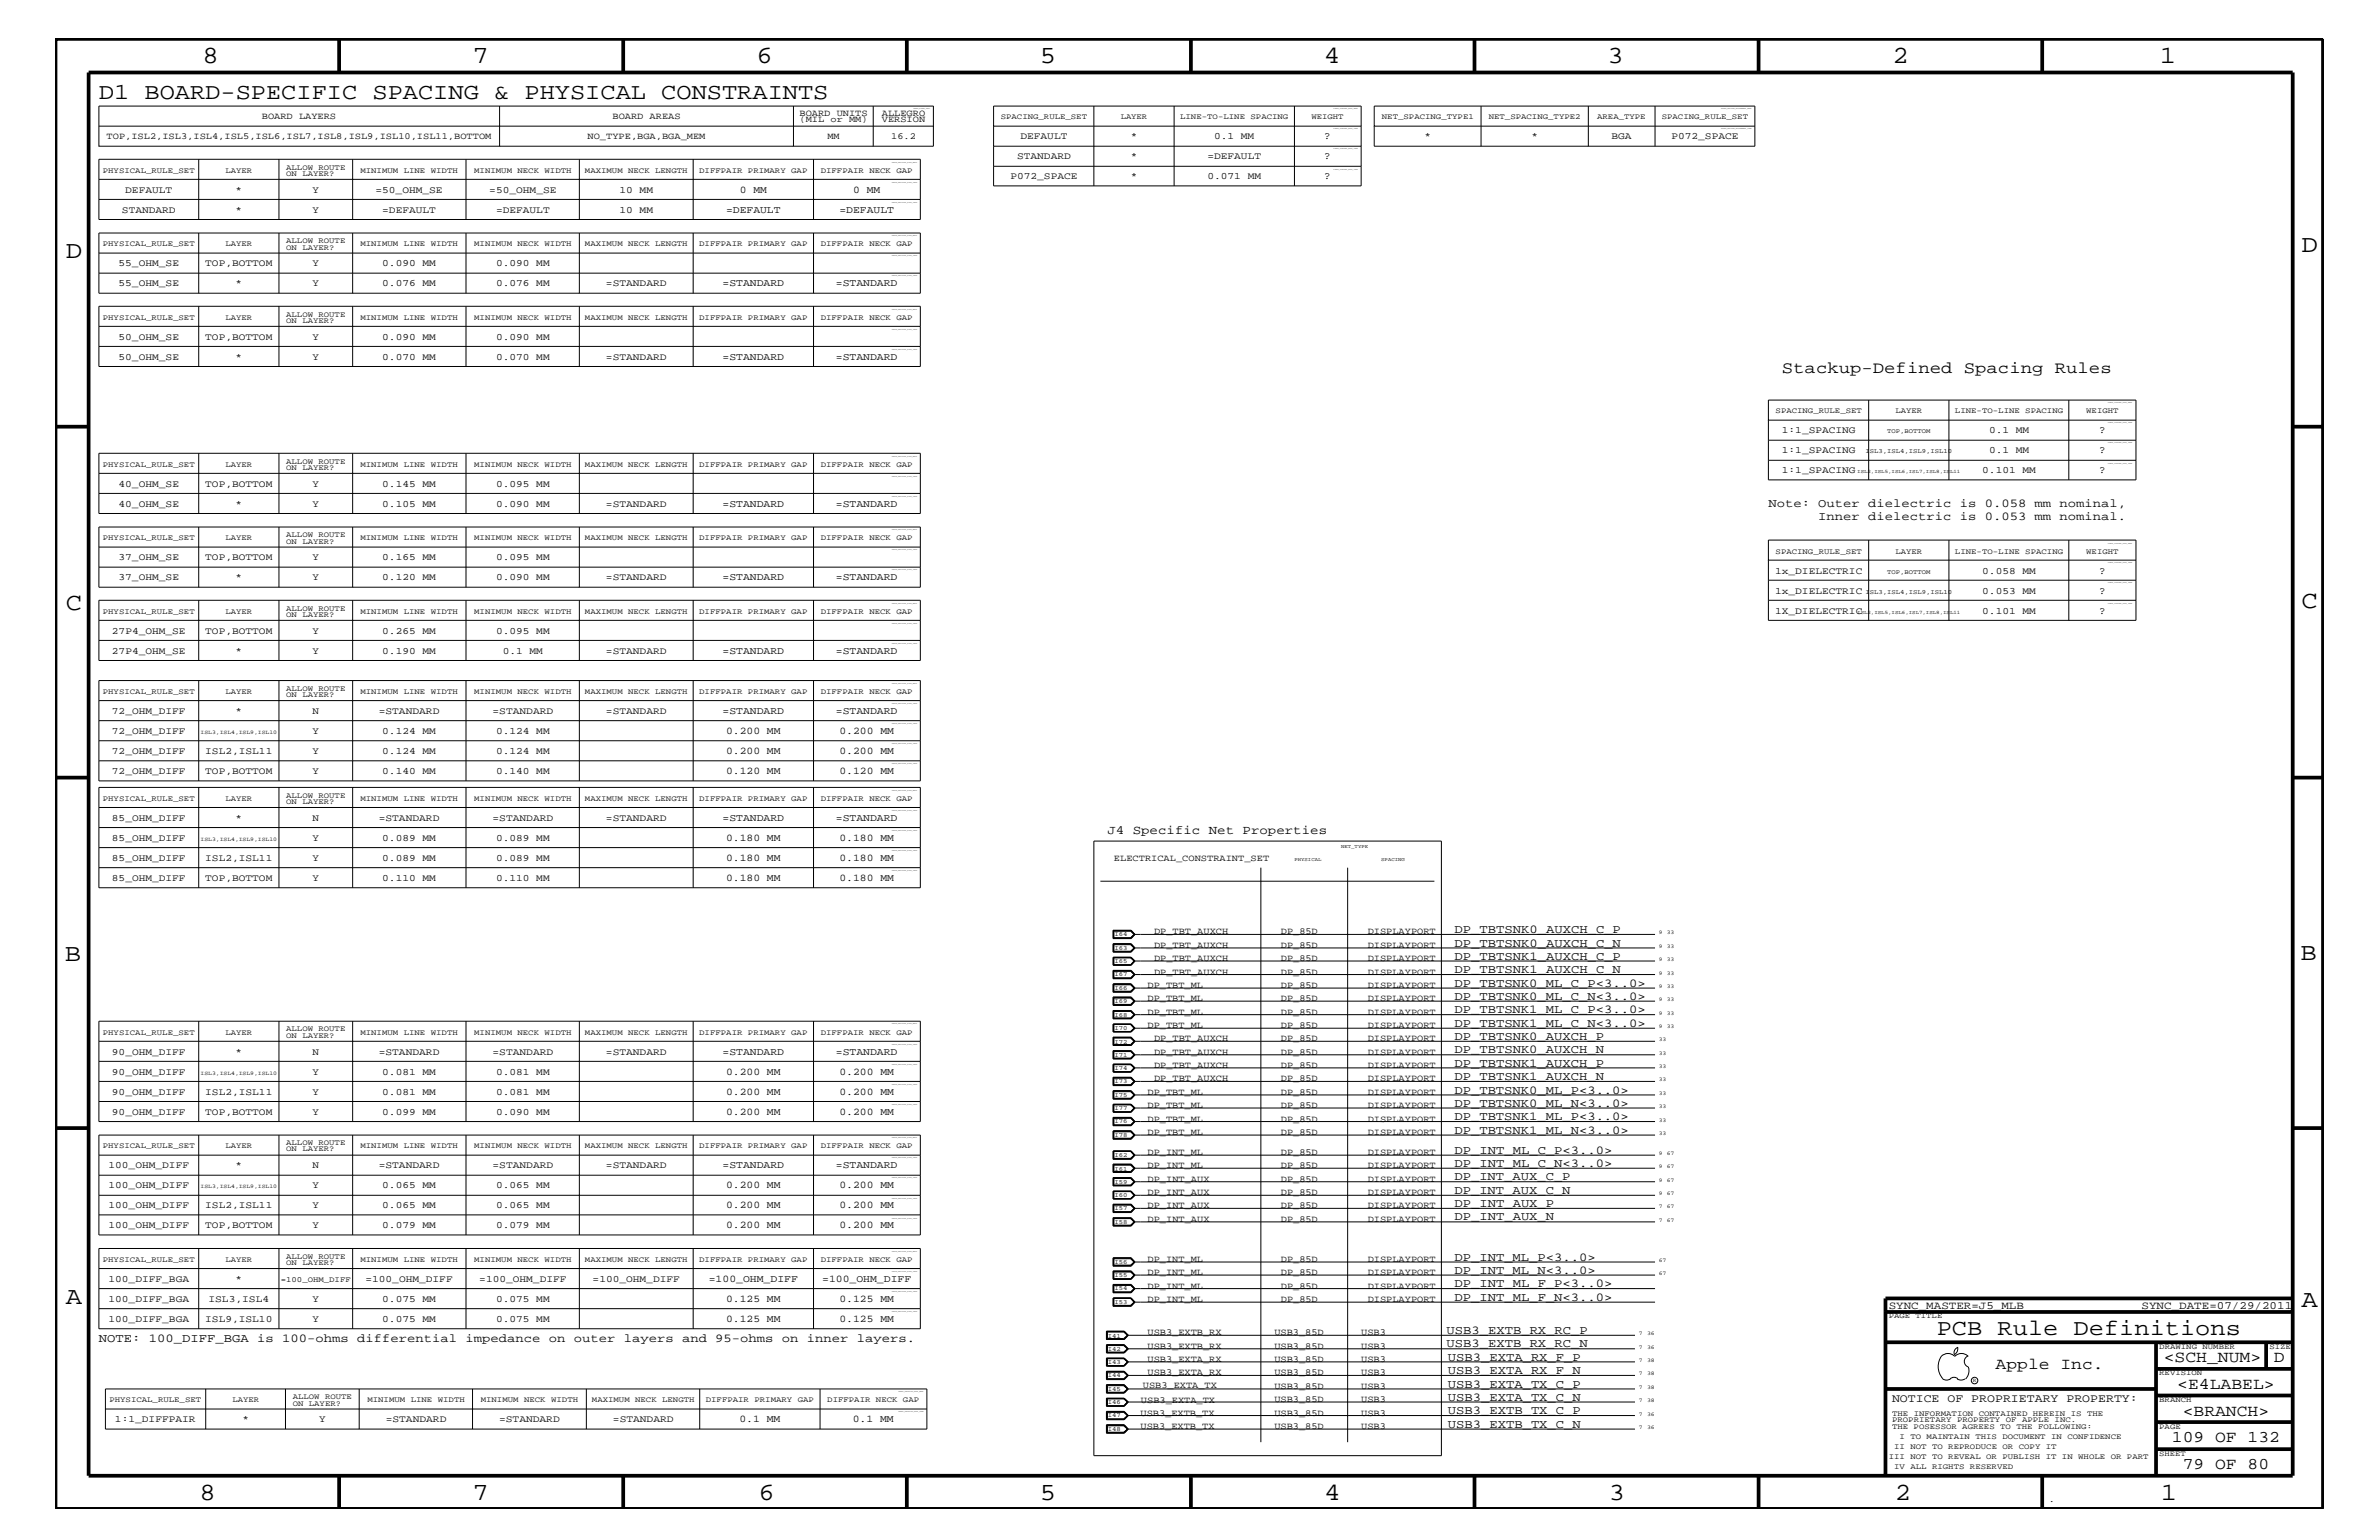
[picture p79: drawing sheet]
<svg xmlns="http://www.w3.org/2000/svg" width="432mm" height="279mm" viewBox="0 0 432 279" stroke-linecap="round" stroke-linejoin="round" font-family="sans-serif">
<defs><g id="words">
<g font-size="4.5">
<text x="36.7" y="11.5">8</text>
<text x="85.8" y="11.5">7</text>
<text x="137.3" y="11.5">6</text>
<text x="188.7" y="11.5">5</text>
<text x="240.3" y="11.5">4</text>
<text x="291.8" y="11.5">3</text>
<text x="343.5" y="11.5">2</text>
<text x="392" y="11.5">1</text>
<text x="11.9" y="46.8">D</text>
<text x="417.7" y="45.7">D</text>
<text x="11.9" y="110.6">C</text>
<text x="417.7" y="110.3">C</text>
<text x="11.8" y="174.3">B</text>
<text x="417.6" y="174.2">B</text>
<text x="11.9" y="236.7">A</text>
<text x="417.7" y="237.1">A</text>
<text x="36.2" y="272.1">8</text>
<text x="85.8" y="272.1">7</text>
<text x="137.7" y="272.1">6</text>
<text x="188.7" y="272.1">5</text>
<text x="240.4" y="272.1">4</text>
<text x="292" y="272.1">3</text>
<text x="343.9" y="272.1">2</text>
<text x="392.2" y="272.1">1</text>
</g>
<g font-size="4.1">
<text x="17.9" y="18">D1 BOARD-SPECIFIC SPACING &amp; PHYSICAL CONSTRAINTS</text>
<text x="351.5" y="242.3">PCB Rule Definitions</text>
</g>
<g font-size="3">
<text x="323.4" y="67.7">Stackup-Defined Spacing Rules</text>
<text x="362.2" y="248.4">Apple Inc.</text>
<text x="392.7" y="247.1">&lt;SCH_NUM&gt;</text>
<text x="395.2" y="252">&lt;E4LABEL&gt;</text>
<text x="412.7" y="247.1">D</text>
<text x="396.2" y="256.8">&lt;BRANCH&gt;</text>
<text x="394.2" y="261.6">109 OF 132</text>
<text x="396.2" y="266.6">79 OF 80</text>
</g>
<text font-size="2.3" x="201" y="151.3">J4 Specific Net Properties</text>
<g font-size="2.2">
<text x="321" y="92">Note: Outer dielectric is 0.058 mm nominal,</text>
<text x="330" y="94.3">Inner dielectric is 0.053 mm nominal.</text>
<text x="264" y="169.3">DP_TBTSNK0_AUXCH_C_P</text>
<text x="264" y="171.7">DP_TBTSNK0_AUXCH_C_N</text>
<text x="264" y="179">DP_TBTSNK0_ML_C_P&lt;3..0&gt;</text>
<text x="264" y="174.2">DP_TBTSNK1_AUXCH_C_P</text>
<text x="264" y="176.6">DP_TBTSNK1_AUXCH_C_N</text>
<text x="264" y="183.8">DP_TBTSNK1_ML_C_P&lt;3..0&gt;</text>
<text x="264" y="181.4">DP_TBTSNK0_ML_C_N&lt;3..0&gt;</text>
<text x="264" y="186.3">DP_TBTSNK1_ML_C_N&lt;3..0&gt;</text>
<text x="264" y="191.1">DP_TBTSNK0_AUXCH_N</text>
<text x="264" y="188.7">DP_TBTSNK0_AUXCH_P</text>
<text x="264" y="195.9">DP_TBTSNK1_AUXCH_N</text>
<text x="264" y="193.6">DP_TBTSNK1_AUXCH_P</text>
<text x="264" y="203.2">DP_TBTSNK1_ML_P&lt;3..0&gt;</text>
<text x="264" y="198.4">DP_TBTSNK0_ML_P&lt;3..0&gt;</text>
<text x="264" y="200.9">DP_TBTSNK0_ML_N&lt;3..0&gt;</text>
<text x="264" y="209.3">DP_INT_ML_C_P&lt;3..0&gt;</text>
<text x="264" y="205.7">DP_TBTSNK1_ML_N&lt;3..0&gt;</text>
<text x="264" y="211.7">DP_INT_ML_C_N&lt;3..0&gt;</text>
<text x="264" y="214.2">DP_INT_AUX_C_P</text>
<text x="264" y="216.6">DP_INT_AUX_C_N</text>
<text x="264" y="219">DP_INT_AUX_P</text>
<text x="264" y="221.4">DP_INT_AUX_N</text>
<text x="264" y="233.5">DP_INT_ML_F_P&lt;3..0&gt;</text>
<text x="264" y="228.7">DP_INT_ML_P&lt;3..0&gt;</text>
<text x="264" y="231.1">DP_INT_ML_N&lt;3..0&gt;</text>
<text x="264" y="236">DP_INT_ML_F_N&lt;3..0&gt;</text>
<text x="17.9" y="243.5">NOTE: 100_DIFF_BGA is 100-ohms differential impedance on outer layers and 95-ohms on inner layers.</text>
<text x="262.6" y="242">USB3_EXTB_RX_RC_P</text>
<text x="262.6" y="244.5">USB3_EXTB_RX_RC_N</text>
<text x="262.8" y="246.9">USB3_EXTA_RX_F_P</text>
<text x="262.8" y="251.7">USB3_EXTA_TX_C_P</text>
<text x="262.8" y="249.3">USB3_EXTA_RX_F_N</text>
<text x="262.8" y="254.2">USB3_EXTA_TX_C_N</text>
<text x="262.8" y="256.6">USB3_EXTB_TX_C_P</text>
<text x="262.8" y="259">USB3_EXTB_TX_C_N</text>
</g>
<text font-size="2.1" x="343.4" y="254.4">NOTICE OF PROPRIETARY PROPERTY:</text>
<g font-size="2">
<text x="342.8" y="237.4">SYNC_MASTER=J5_MLB</text>
<text x="388.7" y="237.4">SYNC_DATE=07/29/2011</text>
</g>
<g font-size="1.9">
<text x="240.4" y="28.9">?</text>
<text x="240.4" y="25.3">?</text>
<text x="134.3" y="35">0 MM</text>
<text x="154.9" y="35">0 MM</text>
<text x="240.4" y="32.5">?</text>
<text x="131.8" y="38.6">=DEFAULT</text>
<text x="152.4" y="38.6">=DEFAULT</text>
<text x="131.1" y="51.9">=STANDARD</text>
<text x="151.7" y="51.9">=STANDARD</text>
<text x="131.1" y="65.3">=STANDARD</text>
<text x="151.7" y="65.3">=STANDARD</text>
<text x="381" y="78.6">?</text>
<text x="381" y="82.2">?</text>
<text x="381" y="85.9">?</text>
<text x="131.1" y="92">=STANDARD</text>
<text x="151.7" y="92">=STANDARD</text>
<text x="131.1" y="105.3">=STANDARD</text>
<text x="151.7" y="105.3">=STANDARD</text>
<text x="381" y="107.7">?</text>
<text x="381" y="104.1">?</text>
<text x="381" y="111.4">?</text>
<text x="131.1" y="118.6">=STANDARD</text>
<text x="151.7" y="118.6">=STANDARD</text>
<text x="131.1" y="129.6">=STANDARD</text>
<text x="151.7" y="129.6">=STANDARD</text>
<text x="131.8" y="133.2">0.200 MM</text>
<text x="131.8" y="136.8">0.200 MM</text>
<text x="152.4" y="133.2">0.200 MM</text>
<text x="152.4" y="136.8">0.200 MM</text>
<text x="131.8" y="140.4">0.120 MM</text>
<text x="152.4" y="140.4">0.120 MM</text>
<text x="131.1" y="149">=STANDARD</text>
<text x="151.7" y="149">=STANDARD</text>
<text x="131.8" y="152.6">0.180 MM</text>
<text x="152.4" y="152.6">0.180 MM</text>
<text x="131.8" y="159.9">0.180 MM</text>
<text x="131.8" y="156.2">0.180 MM</text>
<text x="152.4" y="156.2">0.180 MM</text>
<text x="152.4" y="159.9">0.180 MM</text>
<text x="131.1" y="191.4">=STANDARD</text>
<text x="151.7" y="191.4">=STANDARD</text>
<text x="131.8" y="195">0.200 MM</text>
<text x="152.4" y="195">0.200 MM</text>
<text x="131.8" y="198.7">0.200 MM</text>
<text x="131.8" y="202.3">0.200 MM</text>
<text x="152.4" y="198.7">0.200 MM</text>
<text x="152.4" y="202.3">0.200 MM</text>
<text x="131.1" y="211.9">=STANDARD</text>
<text x="131.8" y="215.6">0.200 MM</text>
<text x="151.7" y="211.9">=STANDARD</text>
<text x="152.4" y="215.6">0.200 MM</text>
<text x="131.8" y="219.2">0.200 MM</text>
<text x="152.4" y="219.2">0.200 MM</text>
<text x="131.8" y="222.9">0.200 MM</text>
<text x="152.4" y="222.9">0.200 MM</text>
<text x="128.7" y="232.6">=100_OHM_DIFF</text>
<text x="149.2" y="232.6">=100_OHM_DIFF</text>
<text x="131.8" y="239.9">0.125 MM</text>
<text x="131.8" y="236.2">0.125 MM</text>
<text x="152.4" y="239.9">0.125 MM</text>
<text x="152.4" y="236.2">0.125 MM</text>
<text x="134.2" y="258">0.1 MM</text>
<text x="154.8" y="258">0.1 MM</text>
</g>
<g font-size="1.8">
<text x="184.6" y="28.9">STANDARD</text>
<text x="185.2" y="25.3">DEFAULT</text>
<text x="205.2" y="28.9">*</text>
<text x="205.2" y="25.3">*</text>
<text x="219.2" y="28.9">=DEFAULT</text>
<text x="220.4" y="25.3">0.1 MM</text>
<text x="258.6" y="25.3">*</text>
<text x="278" y="25.3">*</text>
<text x="292.5" y="25.3">BGA</text>
<text x="303.4" y="25.3">P072_SPACE</text>
<text x="22.7" y="35">DEFAULT</text>
<text x="42.8" y="35">*</text>
<text x="56.7" y="35">Y</text>
<text x="68.2" y="35">=50_OHM_SE</text>
<text x="88.8" y="35">=50_OHM_SE</text>
<text x="112.4" y="35">10 MM</text>
<text x="183.4" y="32.5">P072_SPACE</text>
<text x="205.2" y="32.5">*</text>
<text x="219.2" y="32.5">0.071 MM</text>
<text x="22.1" y="38.6">STANDARD</text>
<text x="42.8" y="38.6">*</text>
<text x="56.7" y="38.6">Y</text>
<text x="69.4" y="38.6">=DEFAULT</text>
<text x="90" y="38.6">=DEFAULT</text>
<text x="112.4" y="38.6">10 MM</text>
<text x="21.5" y="48.3">55_OHM_SE</text>
<text x="21.5" y="51.9">55_OHM_SE</text>
<text x="37.3" y="48.3">TOP,BOTTOM</text>
<text x="42.8" y="51.9">*</text>
<text x="56.7" y="51.9">Y</text>
<text x="56.7" y="48.3">Y</text>
<text x="69.4" y="48.3">0.090 MM</text>
<text x="69.4" y="51.9">0.076 MM</text>
<text x="90" y="48.3">0.090 MM</text>
<text x="90" y="51.9">0.076 MM</text>
<text x="110" y="51.9">=STANDARD</text>
<text x="21.5" y="65.3">50_OHM_SE</text>
<text x="21.5" y="61.7">50_OHM_SE</text>
<text x="37.3" y="61.7">TOP,BOTTOM</text>
<text x="42.8" y="65.3">*</text>
<text x="56.7" y="65.3">Y</text>
<text x="56.7" y="61.7">Y</text>
<text x="69.4" y="65.3">0.070 MM</text>
<text x="69.4" y="61.7">0.090 MM</text>
<text x="90" y="65.3">0.070 MM</text>
<text x="90" y="61.7">0.090 MM</text>
<text x="110" y="65.3">=STANDARD</text>
<text x="323.4" y="78.6">1:1_SPACING</text>
<text x="323.4" y="82.2">1:1_SPACING</text>
<text x="361" y="78.6">0.1 MM</text>
<text x="361" y="82.2">0.1 MM</text>
<text x="21.5" y="88.3">40_OHM_SE</text>
<text x="37.3" y="88.3">TOP,BOTTOM</text>
<text x="56.7" y="88.3">Y</text>
<text x="69.4" y="88.3">0.145 MM</text>
<text x="90" y="88.3">0.095 MM</text>
<text x="323.4" y="85.9">1:1_SPACING</text>
<text x="359.8" y="85.9">0.101 MM</text>
<text x="21.5" y="92">40_OHM_SE</text>
<text x="42.8" y="92">*</text>
<text x="56.7" y="92">Y</text>
<text x="69.4" y="92">0.105 MM</text>
<text x="90" y="92">0.090 MM</text>
<text x="110" y="92">=STANDARD</text>
<text x="21.5" y="101.6">37_OHM_SE</text>
<text x="37.3" y="101.6">TOP,BOTTOM</text>
<text x="56.7" y="101.6">Y</text>
<text x="69.4" y="101.6">0.165 MM</text>
<text x="90" y="101.6">0.095 MM</text>
<text x="21.5" y="105.3">37_OHM_SE</text>
<text x="42.8" y="105.3">*</text>
<text x="56.7" y="105.3">Y</text>
<text x="69.4" y="105.3">0.120 MM</text>
<text x="90" y="105.3">0.090 MM</text>
<text x="110" y="105.3">=STANDARD</text>
<text x="322.2" y="107.7">1x_DIELECTRIC</text>
<text x="322.2" y="104.1">1x_DIELECTRIC</text>
<text x="359.8" y="107.7">0.053 MM</text>
<text x="359.8" y="104.1">0.058 MM</text>
<text x="322.2" y="111.4">1X_DIELECTRIC</text>
<text x="359.8" y="111.4">0.101 MM</text>
<text x="20.3" y="115">27P4_OHM_SE</text>
<text x="20.3" y="118.6">27P4_OHM_SE</text>
<text x="37.3" y="115">TOP,BOTTOM</text>
<text x="42.8" y="118.6">*</text>
<text x="56.7" y="115">Y</text>
<text x="56.7" y="118.6">Y</text>
<text x="69.4" y="118.6">0.190 MM</text>
<text x="69.4" y="115">0.265 MM</text>
<text x="90" y="115">0.095 MM</text>
<text x="91.3" y="118.6">0.1 MM</text>
<text x="110" y="118.6">=STANDARD</text>
<text x="20.3" y="129.6">72_OHM_DIFF</text>
<text x="42.8" y="129.6">*</text>
<text x="56.7" y="129.6">N</text>
<text x="68.7" y="129.6">=STANDARD</text>
<text x="89.4" y="129.6">=STANDARD</text>
<text x="110" y="129.6">=STANDARD</text>
<text x="20.3" y="133.2">72_OHM_DIFF</text>
<text x="20.3" y="136.8">72_OHM_DIFF</text>
<text x="37.3" y="136.8">ISL2,ISL11</text>
<text x="56.7" y="133.2">Y</text>
<text x="56.7" y="136.8">Y</text>
<text x="69.4" y="133.2">0.124 MM</text>
<text x="69.4" y="136.8">0.124 MM</text>
<text x="90" y="133.2">0.124 MM</text>
<text x="90" y="136.8">0.124 MM</text>
<text x="20.3" y="140.4">72_OHM_DIFF</text>
<text x="37.3" y="140.4">TOP,BOTTOM</text>
<text x="56.7" y="140.4">Y</text>
<text x="69.4" y="140.4">0.140 MM</text>
<text x="90" y="140.4">0.140 MM</text>
<text x="20.3" y="149">85_OHM_DIFF</text>
<text x="42.8" y="149">*</text>
<text x="56.7" y="149">N</text>
<text x="68.7" y="149">=STANDARD</text>
<text x="89.4" y="149">=STANDARD</text>
<text x="110" y="149">=STANDARD</text>
<text x="20.3" y="152.6">85_OHM_DIFF</text>
<text x="56.7" y="152.6">Y</text>
<text x="69.4" y="152.6">0.089 MM</text>
<text x="90" y="152.6">0.089 MM</text>
<text x="20.3" y="156.2">85_OHM_DIFF</text>
<text x="20.3" y="159.9">85_OHM_DIFF</text>
<text x="37.3" y="156.2">ISL2,ISL11</text>
<text x="37.3" y="159.9">TOP,BOTTOM</text>
<text x="56.7" y="156.2">Y</text>
<text x="56.7" y="159.9">Y</text>
<text x="69.4" y="156.2">0.089 MM</text>
<text x="69.4" y="159.9">0.110 MM</text>
<text x="90" y="156.2">0.089 MM</text>
<text x="90" y="159.9">0.110 MM</text>
<text x="20.3" y="191.4">90_OHM_DIFF</text>
<text x="42.8" y="191.4">*</text>
<text x="56.7" y="191.4">N</text>
<text x="68.7" y="191.4">=STANDARD</text>
<text x="89.4" y="191.4">=STANDARD</text>
<text x="110" y="191.4">=STANDARD</text>
<text x="20.3" y="195">90_OHM_DIFF</text>
<text x="56.7" y="195">Y</text>
<text x="69.4" y="195">0.081 MM</text>
<text x="90" y="195">0.081 MM</text>
<text x="20.3" y="198.7">90_OHM_DIFF</text>
<text x="20.3" y="202.3">90_OHM_DIFF</text>
<text x="37.3" y="198.7">ISL2,ISL11</text>
<text x="37.3" y="202.3">TOP,BOTTOM</text>
<text x="56.7" y="198.7">Y</text>
<text x="56.7" y="202.3">Y</text>
<text x="69.4" y="198.7">0.081 MM</text>
<text x="69.4" y="202.3">0.099 MM</text>
<text x="90" y="198.7">0.081 MM</text>
<text x="90" y="202.3">0.090 MM</text>
<text x="19.7" y="215.6">100_OHM_DIFF</text>
<text x="19.7" y="211.9">100_OHM_DIFF</text>
<text x="42.8" y="211.9">*</text>
<text x="56.7" y="215.6">Y</text>
<text x="56.7" y="211.9">N</text>
<text x="68.7" y="211.9">=STANDARD</text>
<text x="69.4" y="215.6">0.065 MM</text>
<text x="89.4" y="211.9">=STANDARD</text>
<text x="90" y="215.6">0.065 MM</text>
<text x="110" y="211.9">=STANDARD</text>
<text x="19.7" y="219.2">100_OHM_DIFF</text>
<text x="37.3" y="219.2">ISL2,ISL11</text>
<text x="56.7" y="219.2">Y</text>
<text x="69.4" y="219.2">0.065 MM</text>
<text x="90" y="219.2">0.065 MM</text>
<text x="19.7" y="222.9">100_OHM_DIFF</text>
<text x="37.3" y="222.9">TOP,BOTTOM</text>
<text x="56.7" y="222.9">Y</text>
<text x="69.4" y="222.9">0.079 MM</text>
<text x="90" y="222.9">0.079 MM</text>
<text x="19.7" y="232.6">100_DIFF_BGA</text>
<text x="42.8" y="232.6">*</text>
<text x="66.3" y="232.6">=100_OHM_DIFF</text>
<text x="87" y="232.6">=100_OHM_DIFF</text>
<text x="107.6" y="232.6">=100_OHM_DIFF</text>
<text x="19.7" y="236.2">100_DIFF_BGA</text>
<text x="19.7" y="239.9">100_DIFF_BGA</text>
<text x="37.3" y="239.9">ISL9,ISL10</text>
<text x="37.8" y="236.2">ISL3,ISL4</text>
<text x="56.7" y="236.2">Y</text>
<text x="56.7" y="239.9">Y</text>
<text x="69.4" y="236.2">0.075 MM</text>
<text x="69.4" y="239.9">0.075 MM</text>
<text x="90" y="236.2">0.075 MM</text>
<text x="90" y="239.9">0.075 MM</text>
<text x="20.9" y="258">1:1_DIFFPAIR</text>
<text x="44" y="258">*</text>
<text x="57.9" y="258">Y</text>
<text x="70" y="258">=STANDARD</text>
<text x="90.6" y="258">=STANDARD</text>
<text x="111.3" y="258">=STANDARD</text>
</g>
<g font-size="1.7">
<text x="47.5" y="21.6">BOARD LAYERS</text>
<text x="111.2" y="21.6">BOARD AREAS</text>
<text x="145.1" y="22.2">(MIL or MM)</text>
<text x="145.1" y="21">BOARD UNITS</text>
<text x="160.1" y="22.2">VERSION</text>
<text x="160.1" y="21">ALLEGRO</text>
<text x="19.3" y="25.3">TOP,ISL2,ISL3,ISL4,ISL5,ISL6,ISL7,ISL8,ISL9,ISL10,ISL11,BOTTOM</text>
<text x="106.6" y="25.3">NO_TYPE,BGA,BGA_MEM</text>
<text x="150.2" y="25.3">MM</text>
<text x="161.8" y="25.3">16.2</text>
<text x="202.2" y="156.2">ELECTRICAL_CONSTRAINT_SET</text>
<text x="209.5" y="169.5">DP_TBT_AUXCH</text>
<text x="209.5" y="172">DP_TBT_AUXCH</text>
<text x="232.5" y="169.5">DP_85D</text>
<text x="232.5" y="172">DP_85D</text>
<text x="248.2" y="169.5">DISPLAYPORT</text>
<text x="248.2" y="172">DISPLAYPORT</text>
<text x="208.3" y="179.3">DP_TBT_ML</text>
<text x="209.5" y="174.4">DP_TBT_AUXCH</text>
<text x="209.5" y="176.8">DP_TBT_AUXCH</text>
<text x="232.5" y="179.3">DP_85D</text>
<text x="232.5" y="174.4">DP_85D</text>
<text x="232.5" y="176.8">DP_85D</text>
<text x="248.2" y="179.3">DISPLAYPORT</text>
<text x="248.2" y="174.4">DISPLAYPORT</text>
<text x="248.2" y="176.8">DISPLAYPORT</text>
<text x="208.3" y="184.1">DP_TBT_ML</text>
<text x="208.3" y="181.6">DP_TBT_ML</text>
<text x="232.5" y="184.1">DP_85D</text>
<text x="232.5" y="181.6">DP_85D</text>
<text x="248.2" y="184.1">DISPLAYPORT</text>
<text x="248.2" y="181.6">DISPLAYPORT</text>
<text x="208.3" y="186.5">DP_TBT_ML</text>
<text x="209.5" y="191.4">DP_TBT_AUXCH</text>
<text x="209.5" y="188.9">DP_TBT_AUXCH</text>
<text x="232.5" y="191.4">DP_85D</text>
<text x="232.5" y="186.5">DP_85D</text>
<text x="232.5" y="188.9">DP_85D</text>
<text x="248.2" y="191.4">DISPLAYPORT</text>
<text x="248.2" y="186.5">DISPLAYPORT</text>
<text x="248.2" y="188.9">DISPLAYPORT</text>
<text x="209.5" y="196.2">DP_TBT_AUXCH</text>
<text x="209.5" y="193.7">DP_TBT_AUXCH</text>
<text x="232.5" y="196.2">DP_85D</text>
<text x="232.5" y="193.7">DP_85D</text>
<text x="248.2" y="196.2">DISPLAYPORT</text>
<text x="248.2" y="193.7">DISPLAYPORT</text>
<text x="208.3" y="203.5">DP_TBT_ML</text>
<text x="208.3" y="198.7">DP_TBT_ML</text>
<text x="208.3" y="201">DP_TBT_ML</text>
<text x="232.5" y="203.5">DP_85D</text>
<text x="232.5" y="198.7">DP_85D</text>
<text x="232.5" y="201">DP_85D</text>
<text x="248.2" y="203.5">DISPLAYPORT</text>
<text x="248.2" y="198.7">DISPLAYPORT</text>
<text x="248.2" y="201">DISPLAYPORT</text>
<text x="208.3" y="205.9">DP_TBT_ML</text>
<text x="208.3" y="209.6">DP_INT_ML</text>
<text x="232.5" y="205.9">DP_85D</text>
<text x="232.5" y="209.6">DP_85D</text>
<text x="248.2" y="205.9">DISPLAYPORT</text>
<text x="248.2" y="209.6">DISPLAYPORT</text>
<text x="208.3" y="214.4">DP_INT_AUX</text>
<text x="208.3" y="211.9">DP_INT_ML</text>
<text x="232.5" y="214.4">DP_85D</text>
<text x="232.5" y="211.9">DP_85D</text>
<text x="248.2" y="214.4">DISPLAYPORT</text>
<text x="248.2" y="211.9">DISPLAYPORT</text>
<text x="208.3" y="219.2">DP_INT_AUX</text>
<text x="208.3" y="221.7">DP_INT_AUX</text>
<text x="208.3" y="216.9">DP_INT_AUX</text>
<text x="232.5" y="219.2">DP_85D</text>
<text x="232.5" y="221.7">DP_85D</text>
<text x="232.5" y="216.9">DP_85D</text>
<text x="248.2" y="219.2">DISPLAYPORT</text>
<text x="248.2" y="221.7">DISPLAYPORT</text>
<text x="248.2" y="216.9">DISPLAYPORT</text>
<text x="208.3" y="233.8">DP_INT_ML</text>
<text x="208.3" y="229">DP_INT_ML</text>
<text x="208.3" y="231.3">DP_INT_ML</text>
<text x="232.5" y="233.8">DP_85D</text>
<text x="232.5" y="229">DP_85D</text>
<text x="232.5" y="231.3">DP_85D</text>
<text x="248.2" y="233.8">DISPLAYPORT</text>
<text x="248.2" y="229">DISPLAYPORT</text>
<text x="248.2" y="231.3">DISPLAYPORT</text>
<text x="208.3" y="236.2">DP_INT_ML</text>
<text x="232.5" y="236.2">DP_85D</text>
<text x="248.2" y="236.2">DISPLAYPORT</text>
<text x="208.3" y="242.3">USB3_EXTB_RX</text>
<text x="208.3" y="244.7">USB3_EXTB_RX</text>
<text x="231.3" y="242.3">USB3_85D</text>
<text x="231.3" y="244.7">USB3_85D</text>
<text x="247.1" y="242.3">USB3</text>
<text x="247.1" y="244.7">USB3</text>
<text x="207.4" y="251.9">USB3_EXTA_TX</text>
<text x="208.3" y="247.1">USB3_EXTA_RX</text>
<text x="208.3" y="249.5">USB3_EXTA_RX</text>
<text x="231.3" y="247.1">USB3_85D</text>
<text x="231.3" y="252">USB3_85D</text>
<text x="231.3" y="249.5">USB3_85D</text>
<text x="247.1" y="247.1">USB3</text>
<text x="247.1" y="252">USB3</text>
<text x="247.1" y="249.5">USB3</text>
<text x="207" y="256.8">USB3_EXTB_TX</text>
<text x="207.1" y="254.5">USB3_EXTA_TX</text>
<text x="231.3" y="254.4">USB3_85D</text>
<text x="231.3" y="256.8">USB3_85D</text>
<text x="247.1" y="254.4">USB3</text>
<text x="247.1" y="256.8">USB3</text>
<text x="207" y="259.3">USB3_EXTB_TX</text>
<text x="231.3" y="259.3">USB3_85D</text>
<text x="247.1" y="259.3">USB3</text>
<text x="371.9" y="272.6">.</text>
</g>
<g font-size="1.4">
<text x="181.7" y="21.6">SPACING_RULE_SET</text>
<text x="203.4" y="21.6">LAYER</text>
<text x="214.2" y="21.6">LINE-TO-LINE SPACING</text>
<text x="238" y="21.6">WEIGHT</text>
<text x="250.8" y="21.6">NET_SPACING_TYPE1</text>
<text x="270.2" y="21.6">NET_SPACING_TYPE2</text>
<text x="289.9" y="21.6">AREA_TYPE</text>
<text x="301.6" y="21.6">SPACING_RULE_SET</text>
<text x="18.7" y="31.4">PHYSICAL_RULE_SET</text>
<text x="40.9" y="31.4">LAYER</text>
<text x="51.9" y="30.8">ALLOW ROUTE</text>
<text x="51.9" y="31.9">ON LAYER?</text>
<text x="65.4" y="31.4">MINIMUM LINE WIDTH</text>
<text x="86.1" y="31.4">MINIMUM NECK WIDTH</text>
<text x="106.2" y="31.4">MAXIMUM NECK LENGTH</text>
<text x="126.9" y="31.4">DIFFPAIR PRIMARY GAP</text>
<text x="149" y="31.4">DIFFPAIR NECK GAP</text>
<text x="18.7" y="44.6">PHYSICAL_RULE_SET</text>
<text x="40.9" y="44.6">LAYER</text>
<text x="51.9" y="44.1">ALLOW ROUTE</text>
<text x="51.9" y="45.3">ON LAYER?</text>
<text x="65.4" y="44.6">MINIMUM LINE WIDTH</text>
<text x="86.1" y="44.6">MINIMUM NECK WIDTH</text>
<text x="106.2" y="44.6">MAXIMUM NECK LENGTH</text>
<text x="126.9" y="44.6">DIFFPAIR PRIMARY GAP</text>
<text x="149" y="44.6">DIFFPAIR NECK GAP</text>
<text x="18.7" y="58">PHYSICAL_RULE_SET</text>
<text x="40.9" y="58">LAYER</text>
<text x="51.9" y="57.4">ALLOW ROUTE</text>
<text x="51.9" y="58.6">ON LAYER?</text>
<text x="65.4" y="58">MINIMUM LINE WIDTH</text>
<text x="86.1" y="58">MINIMUM NECK WIDTH</text>
<text x="106.2" y="58">MAXIMUM NECK LENGTH</text>
<text x="126.9" y="58">DIFFPAIR PRIMARY GAP</text>
<text x="149" y="58">DIFFPAIR NECK GAP</text>
<text x="322.3" y="75">SPACING_RULE_SET</text>
<text x="344" y="75">LAYER</text>
<text x="354.8" y="75">LINE-TO-LINE SPACING</text>
<text x="378.7" y="75">WEIGHT</text>
<text x="18.7" y="84.7">PHYSICAL_RULE_SET</text>
<text x="40.9" y="84.7">LAYER</text>
<text x="51.9" y="84.1">ALLOW ROUTE</text>
<text x="51.9" y="85.3">ON LAYER?</text>
<text x="65.4" y="84.7">MINIMUM LINE WIDTH</text>
<text x="86.1" y="84.7">MINIMUM NECK WIDTH</text>
<text x="106.2" y="84.7">MAXIMUM NECK LENGTH</text>
<text x="126.9" y="84.7">DIFFPAIR PRIMARY GAP</text>
<text x="149" y="84.7">DIFFPAIR NECK GAP</text>
<text x="18.7" y="98">PHYSICAL_RULE_SET</text>
<text x="40.9" y="98">LAYER</text>
<text x="51.9" y="97.4">ALLOW ROUTE</text>
<text x="51.9" y="98.7">ON LAYER?</text>
<text x="65.4" y="98">MINIMUM LINE WIDTH</text>
<text x="86.1" y="98">MINIMUM NECK WIDTH</text>
<text x="106.2" y="98">MAXIMUM NECK LENGTH</text>
<text x="126.9" y="98">DIFFPAIR PRIMARY GAP</text>
<text x="149" y="98">DIFFPAIR NECK GAP</text>
<text x="322.3" y="100.4">SPACING_RULE_SET</text>
<text x="344" y="100.4">LAYER</text>
<text x="354.8" y="100.4">LINE-TO-LINE SPACING</text>
<text x="378.7" y="100.4">WEIGHT</text>
<text x="18.7" y="111.4">PHYSICAL_RULE_SET</text>
<text x="40.9" y="111.4">LAYER</text>
<text x="51.9" y="110.8">ALLOW ROUTE</text>
<text x="51.9" y="112">ON LAYER?</text>
<text x="65.4" y="111.4">MINIMUM LINE WIDTH</text>
<text x="86.1" y="111.4">MINIMUM NECK WIDTH</text>
<text x="106.2" y="111.4">MAXIMUM NECK LENGTH</text>
<text x="126.9" y="111.4">DIFFPAIR PRIMARY GAP</text>
<text x="149" y="111.4">DIFFPAIR NECK GAP</text>
<text x="18.7" y="125.9">PHYSICAL_RULE_SET</text>
<text x="40.9" y="125.9">LAYER</text>
<text x="51.9" y="125.3">ALLOW ROUTE</text>
<text x="65.4" y="125.9">MINIMUM LINE WIDTH</text>
<text x="86.1" y="125.9">MINIMUM NECK WIDTH</text>
<text x="106.2" y="125.9">MAXIMUM NECK LENGTH</text>
<text x="126.9" y="125.9">DIFFPAIR PRIMARY GAP</text>
<text x="149" y="125.9">DIFFPAIR NECK GAP</text>
<text x="51.9" y="126.5">ON LAYER?</text>
<text x="18.7" y="145.3">PHYSICAL_RULE_SET</text>
<text x="40.9" y="145.3">LAYER</text>
<text x="51.9" y="144.7">ALLOW ROUTE</text>
<text x="51.9" y="145.9">ON LAYER?</text>
<text x="65.4" y="145.3">MINIMUM LINE WIDTH</text>
<text x="86.1" y="145.3">MINIMUM NECK WIDTH</text>
<text x="106.2" y="145.3">MAXIMUM NECK LENGTH</text>
<text x="126.9" y="145.3">DIFFPAIR PRIMARY GAP</text>
<text x="149" y="145.3">DIFFPAIR NECK GAP</text>
<text x="18.7" y="187.7">PHYSICAL_RULE_SET</text>
<text x="40.9" y="187.7">LAYER</text>
<text x="51.9" y="187.1">ALLOW ROUTE</text>
<text x="51.9" y="188.3">ON LAYER?</text>
<text x="65.4" y="187.7">MINIMUM LINE WIDTH</text>
<text x="86.1" y="187.7">MINIMUM NECK WIDTH</text>
<text x="106.2" y="187.7">MAXIMUM NECK LENGTH</text>
<text x="126.9" y="187.7">DIFFPAIR PRIMARY GAP</text>
<text x="149" y="187.7">DIFFPAIR NECK GAP</text>
<text x="18.7" y="208.3">PHYSICAL_RULE_SET</text>
<text x="40.9" y="208.3">LAYER</text>
<text x="51.9" y="207.7">ALLOW ROUTE</text>
<text x="51.9" y="208.9">ON LAYER?</text>
<text x="65.4" y="208.3">MINIMUM LINE WIDTH</text>
<text x="86.1" y="208.3">MINIMUM NECK WIDTH</text>
<text x="106.2" y="208.3">MAXIMUM NECK LENGTH</text>
<text x="126.9" y="208.3">DIFFPAIR PRIMARY GAP</text>
<text x="149" y="208.3">DIFFPAIR NECK GAP</text>
<text x="18.7" y="229">PHYSICAL_RULE_SET</text>
<text x="40.9" y="229">LAYER</text>
<text x="51" y="232.6">=100_OHM_DIFF</text>
<text x="51.9" y="228.4">ALLOW ROUTE</text>
<text x="51.9" y="229.6">ON LAYER?</text>
<text x="65.4" y="229">MINIMUM LINE WIDTH</text>
<text x="86.1" y="229">MINIMUM NECK WIDTH</text>
<text x="106.2" y="229">MAXIMUM NECK LENGTH</text>
<text x="126.9" y="229">DIFFPAIR PRIMARY GAP</text>
<text x="149" y="229">DIFFPAIR NECK GAP</text>
<text x="342.8" y="239.2">PAGE TITLE</text>
<text x="391.9" y="244.7">DRAWING NUMBER</text>
<text x="411.9" y="244.7">SIZE</text>
<text x="391.9" y="249.5">REVISION</text>
<text x="19.9" y="254.4">PHYSICAL_RULE_SET</text>
<text x="42.2" y="254.4">LAYER</text>
<text x="53.1" y="253.8">ALLOW ROUTE</text>
<text x="53.1" y="255">ON LAYER?</text>
<text x="66.7" y="254.4">MINIMUM LINE WIDTH</text>
<text x="87.2" y="254.4">MINIMUM NECK WIDTH</text>
<text x="107.4" y="254.4">MAXIMUM NECK LENGTH</text>
<text x="128.1" y="254.4">DIFFPAIR PRIMARY GAP</text>
<text x="150.2" y="254.4">DIFFPAIR NECK GAP</text>
<text x="343.4" y="256.8">THE INFORMATION CONTAINED HEREIN IS THE</text>
<text x="391.9" y="254.4">BRANCH</text>
<text x="343.4" y="259.3">THE POSESSOR AGREES TO THE FOLLOWING:</text>
<text x="343.4" y="258">PROPRIETARY PROPERTY OF APPLE INC.</text>
<text x="343.8" y="262.9">II NOT TO REPRODUCE OR COPY IT</text>
<text x="344.8" y="261.1">I TO MAINTAIN THIS DOCUMENT IN CONFIDENCE</text>
<text x="391.9" y="259.3">PAGE</text>
<text x="342.8" y="264.7">III NOT TO REVEAL OR PUBLISH IT IN WHOLE OR PART</text>
<text x="343.8" y="266.6">IV ALL RIGHTS RESERVED</text>
<text x="391.9" y="264.1">SHEET</text>
</g>
<g font-size="1.2">
<text x="338.6" y="82.2">ISL3,ISL4,ISL9,ISL10</text>
<text x="342.5" y="78.6">TOP,BOTTOM</text>
<text x="338.6" y="107.7">ISL3,ISL4,ISL9,ISL10</text>
<text x="342.5" y="104.1">TOP,BOTTOM</text>
<text x="202.3" y="172.3">I63</text>
<text x="202.3" y="169.9">I64</text>
<text x="202.3" y="174.8">I65</text>
<text x="202.3" y="179.6">I66</text>
<text x="202.3" y="177.2">I67</text>
<text x="202.3" y="184.4">I68</text>
<text x="202.3" y="182.1">I69</text>
<text x="202.3" y="186.9">I70</text>
<text x="202.3" y="191.7">I71</text>
<text x="202.3" y="189.3">I72</text>
<text x="202.3" y="196.5">I73</text>
<text x="202.3" y="194.2">I74</text>
<text x="202.3" y="199">I75</text>
<text x="202.3" y="203.8">I76</text>
<text x="202.3" y="201.5">I77</text>
<text x="202.3" y="209.9">I62</text>
<text x="202.3" y="206.3">I78</text>
<text x="202.3" y="214.7">I59</text>
<text x="202.3" y="212.4">I61</text>
<text x="202.3" y="219.6">I57</text>
<text x="202.3" y="217.2">I60</text>
<text x="202.3" y="222">I58</text>
<text x="202.3" y="231.8">I55</text>
<text x="202.3" y="229.3">I56</text>
<text x="202.3" y="236.6">I53</text>
<text x="202.3" y="234.1">I54</text>
<text x="201.1" y="242.7">I41</text>
<text x="201.1" y="245.1">I42</text>
<text x="201.1" y="247.5">I43</text>
<text x="201.1" y="249.9">I44</text>
<text x="201.1" y="252.3">I45</text>
<text x="201.1" y="254.8">I46</text>
<text x="201.1" y="257.2">I47</text>
<text x="201.1" y="259.6">I48</text>
</g>
<g font-size="1">
<text x="36.4" y="133.2">ISL3,ISL4,ISL9,ISL10</text>
<text x="36.4" y="152.6">ISL3,ISL4,ISL9,ISL10</text>
<text x="301.1" y="169.5">9</text>
<text x="301.1" y="172">9</text>
<text x="302.5" y="169.5">33</text>
<text x="302.5" y="172">33</text>
<text x="301.1" y="179.3">9</text>
<text x="301.1" y="174.4">9</text>
<text x="301.1" y="176.8">9</text>
<text x="302.5" y="179.3">33</text>
<text x="302.5" y="174.4">33</text>
<text x="302.5" y="176.8">33</text>
<text x="301.1" y="184.1">9</text>
<text x="301.1" y="181.6">9</text>
<text x="302.5" y="184.1">33</text>
<text x="302.5" y="181.6">33</text>
<text x="301.1" y="186.5">9</text>
<text x="301.1" y="191.4">33</text>
<text x="301.1" y="188.9">33</text>
<text x="302.5" y="186.5">33</text>
<text x="36.4" y="195">ISL3,ISL4,ISL9,ISL10</text>
<text x="301.1" y="193.7">33</text>
<text x="301.1" y="196.2">33</text>
<text x="301.1" y="203.5">33</text>
<text x="301.1" y="198.7">33</text>
<text x="301.1" y="201">33</text>
<text x="301.1" y="205.9">33</text>
<text x="301.1" y="209.6">9</text>
<text x="302.5" y="209.6">67</text>
<text x="36.4" y="215.6">ISL3,ISL4,ISL9,ISL10</text>
<text x="301.1" y="214.4">9</text>
<text x="301.1" y="211.9">9</text>
<text x="302.5" y="214.4">67</text>
<text x="302.5" y="211.9">67</text>
<text x="301.1" y="219.2">7</text>
<text x="301.1" y="221.7">7</text>
<text x="301.1" y="216.9">9</text>
<text x="302.5" y="219.2">67</text>
<text x="302.5" y="221.7">67</text>
<text x="302.5" y="216.9">67</text>
<text x="301.1" y="229">67</text>
<text x="301.1" y="231.3">67</text>
<text x="297.4" y="242.3">7</text>
<text x="297.4" y="244.7">7</text>
<text x="299" y="242.3">36</text>
<text x="299" y="244.7">36</text>
<text x="297.4" y="247.1">7</text>
<text x="297.4" y="252">7</text>
<text x="297.4" y="249.5">7</text>
<text x="299" y="247.1">38</text>
<text x="299" y="252">38</text>
<text x="299" y="249.5">38</text>
<text x="358.1" y="250.7">R</text>
<text x="297.4" y="254.4">7</text>
<text x="297.4" y="256.8">7</text>
<text x="299" y="254.4">38</text>
<text x="299" y="256.8">36</text>
<text x="297.4" y="259.3">7</text>
<text x="299" y="259.3">36</text>
</g>
<g font-size=".9">
<text x="337.1" y="85.9">ISL2,ISL5,ISL6,ISL7,ISL8,ISL11</text>
<text x="337.1" y="111.4">ISL2,ISL5,ISL6,ISL7,ISL8,ISL11</text>
<text x="243.4" y="153.8">NET_TYPE</text>
<text x="234.9" y="156.2">PHYSICAL</text>
<text x="250.7" y="156.2">SPACING</text>
</g>
<g font-size=".3">
<text x="165.8" y="19.8">TABLE_BOARD_INFO</text>
<text x="242.1" y="23.5">TABLE_SPACING_RULE_ITEM</text>
<text x="242.1" y="19.8">TABLE_SPACING_RULE_HEAD</text>
<text x="312.4" y="19.8">TABLE_SPACING_ASSIGNMENT_HEAD</text>
<text x="312.4" y="23.5">TABLE_SPACING_ASSIGNMENT_ITEM</text>
<text x="161.9" y="29.5">TABLE_PHYSICAL_RULE_HEAD</text>
<text x="242.1" y="27.1">TABLE_SPACING_RULE_ITEM</text>
<text x="161.9" y="33.1">TABLE_PHYSICAL_RULE_ITEM</text>
<text x="242.1" y="30.8">TABLE_SPACING_RULE_ITEM</text>
<text x="161.9" y="36.8">TABLE_PHYSICAL_RULE_ITEM</text>
<text x="161.9" y="42.9">TABLE_PHYSICAL_RULE_HEAD</text>
<text x="161.9" y="46.5">TABLE_PHYSICAL_RULE_ITEM</text>
<text x="161.9" y="50.2">TABLE_PHYSICAL_RULE_ITEM</text>
<text x="161.9" y="59.8">TABLE_PHYSICAL_RULE_ITEM</text>
<text x="161.9" y="56.2">TABLE_PHYSICAL_RULE_HEAD</text>
<text x="161.9" y="63.4">TABLE_PHYSICAL_RULE_ITEM</text>
<text x="382.6" y="73.2">TABLE_SPACING_RULE_HEAD</text>
<text x="382.6" y="76.8">TABLE_SPACING_RULE_ITEM</text>
<text x="161.9" y="82.8">TABLE_PHYSICAL_RULE_HEAD</text>
<text x="382.6" y="80.5">TABLE_SPACING_RULE_ITEM</text>
<text x="161.9" y="86.5">TABLE_PHYSICAL_RULE_ITEM</text>
<text x="382.6" y="84.1">TABLE_SPACING_RULE_ITEM</text>
<text x="161.9" y="90.1">TABLE_PHYSICAL_RULE_ITEM</text>
<text x="161.9" y="96.2">TABLE_PHYSICAL_RULE_HEAD</text>
<text x="161.9" y="99.9">TABLE_PHYSICAL_RULE_ITEM</text>
<text x="382.6" y="98.7">TABLE_SPACING_RULE_HEAD</text>
<text x="161.9" y="103.5">TABLE_PHYSICAL_RULE_ITEM</text>
<text x="382.6" y="102.2">TABLE_SPACING_RULE_ITEM</text>
<text x="382.6" y="105.9">TABLE_SPACING_RULE_ITEM</text>
<text x="161.9" y="109.5">TABLE_PHYSICAL_RULE_HEAD</text>
<text x="161.9" y="113.1">TABLE_PHYSICAL_RULE_ITEM</text>
<text x="382.6" y="109.5">TABLE_SPACING_RULE_ITEM</text>
<text x="161.9" y="116.8">TABLE_PHYSICAL_RULE_ITEM</text>
<text x="161.9" y="124.1">TABLE_PHYSICAL_RULE_HEAD</text>
<text x="161.9" y="127.7">TABLE_PHYSICAL_RULE_ITEM</text>
<text x="161.9" y="131.3">TABLE_PHYSICAL_RULE_ITEM</text>
<text x="161.9" y="135">TABLE_PHYSICAL_RULE_ITEM</text>
<text x="161.9" y="138.6">TABLE_PHYSICAL_RULE_ITEM</text>
<text x="161.9" y="143.5">TABLE_PHYSICAL_RULE_HEAD</text>
<text x="161.9" y="147.1">TABLE_PHYSICAL_RULE_ITEM</text>
<text x="161.9" y="150.7">TABLE_PHYSICAL_RULE_ITEM</text>
<text x="161.9" y="154.4">TABLE_PHYSICAL_RULE_ITEM</text>
<text x="161.9" y="158">TABLE_PHYSICAL_RULE_ITEM</text>
<text x="161.9" y="185.9">TABLE_PHYSICAL_RULE_HEAD</text>
<text x="161.9" y="189.5">TABLE_PHYSICAL_RULE_ITEM</text>
<text x="161.9" y="196.8">TABLE_PHYSICAL_RULE_ITEM</text>
<text x="161.9" y="193.2">TABLE_PHYSICAL_RULE_ITEM</text>
<text x="161.9" y="200.4">TABLE_PHYSICAL_RULE_ITEM</text>
<text x="161.9" y="206.5">TABLE_PHYSICAL_RULE_HEAD</text>
<text x="161.9" y="210.2">TABLE_PHYSICAL_RULE_ITEM</text>
<text x="161.9" y="213.8">TABLE_PHYSICAL_RULE_ITEM</text>
<text x="161.9" y="221.1">TABLE_PHYSICAL_RULE_ITEM</text>
<text x="161.9" y="217.5">TABLE_PHYSICAL_RULE_ITEM</text>
<text x="161.9" y="227.1">TABLE_PHYSICAL_RULE_HEAD</text>
<text x="161.9" y="230.7">TABLE_PHYSICAL_RULE_ITEM</text>
<text x="161.9" y="238">TABLE_PHYSICAL_RULE_ITEM</text>
<text x="161.9" y="234.4">TABLE_PHYSICAL_RULE_ITEM</text>
<text x="163.1" y="252.6">TABLE_PHYSICAL_RULE_HEAD</text>
<text x="163.1" y="256.2">TABLE_PHYSICAL_RULE_ITEM</text>
</g>
</g></defs>
<g fill="none" stroke="#000" stroke-width=".18">
<path d="M17.9 19.2h151.5v7.3h-151.5zM90.7 19.2v7.3M144 19.2v7.3M158.5 19.2v7.3M198.5 19.2v14.5M213.1 19.2v14.5M235 19.2v14.5M268.8 19.2v7.3M288.3 19.2v7.3M300.4 19.2v7.3M17.9 28.9h149.1v10.9h-149.1zM17.9 22.9h151.5"/>
<path d="M17.9 32.5h149.1M17.9 36.2h149.1M36.1 28.9v10.9M50.6 28.9v10.9M64 28.9v10.9M84.6 28.9v10.9M105.2 28.9v10.9M125.8 28.9v10.9M147.7 28.9v10.9M180.3 22.9v10.8h66.8v-14.5h-66.8v3.7h66.8M180.3 26.5h66.8M180.3 30.2h66.8"/>
<path d="M249.4 22.9v3.6h69.1v-7.3h-69.1v3.7h69.1M17.9 42.3h149.1v10.9h-149.1zM17.9 55.6h149.1v10.9h-149.1zM17.9 45.9h149.1M17.9 59.2h149.1M17.9 49.6h149.1M36.1 42.3v10.9M36.1 55.6v10.9M50.6 42.3v10.9M50.6 55.6v10.9M64 42.3v10.9M64 55.6v10.9"/>
<path d="M84.6 42.3v10.9M84.6 55.6v10.9M105.2 42.3v10.9M105.2 55.6v10.9M125.8 42.3v10.9M125.8 55.6v10.9M147.7 42.3v10.9M147.7 55.6v10.9M17.9 62.9h149.1M321 76.2v10.9h66.7v-14.5h-66.7v3.6h66.7M321 79.9h66.7M339.2 72.6v14.5"/>
<path d="M353.7 72.6v14.5M375.5 72.6v14.5M17.9 82.2h149.1v11h-149.1zM17.9 95.6h149.1v10.9h-149.1zM17.9 85.9h149.1M17.9 99.3h149.1M17.9 89.5h149.1M36.1 82.2v11M36.1 95.6v10.9M50.6 82.2v11M50.6 95.6v10.9M64 82.2v11"/>
<path d="M64 95.6v10.9M84.6 82.2v11M84.6 95.6v10.9M105.2 82.2v11M105.2 95.6v10.9M125.8 82.2v11M125.8 95.6v10.9M147.7 82.2v11M147.7 95.6v10.9M321 83.5h66.7M339.2 98v14.6M353.7 98v14.6"/>
<path d="M375.5 98v14.6M17.9 108.9h149.1v10.9h-149.1zM17.9 112.6h149.1M17.9 116.2h149.1M17.9 102.9h149.1M36.1 108.9v10.9M50.6 108.9v10.9M64 108.9v10.9M84.6 108.9v10.9M105.2 108.9v10.9M125.8 108.9v10.9M147.7 108.9v10.9"/>
<path d="M321 101.6v11h66.7v-14.6h-66.7v3.6h66.7M321 108.9h66.7M321 105.3h66.7M17.9 123.5h149.1v18.2h-149.1zM17.9 127.1h149.1M17.9 138h149.1M17.9 130.8h149.1M17.9 134.4h149.1M36.1 123.5v18.2M50.6 123.5v18.2M64 123.5v18.2M84.6 123.5v18.2"/>
<path d="M105.2 123.5v18.2M125.8 123.5v18.2M147.7 123.5v18.2M17.9 142.9h149.1v18.2h-149.1zM17.9 146.5h149.1M17.9 150.1h149.1M17.9 153.8h149.1M17.9 157.4h149.1M36.1 142.9v18.2M50.6 142.9v18.2M64 142.9v18.2M84.6 142.9v18.2"/>
<path d="M105.2 142.9v18.2M125.8 142.9v18.2M147.7 142.9v18.2M198.5 152.6h63.1v111.5h-63.1zM199.7 159.9h60.7M228.9 157.4v104.2M244.6 157.4v104.2M202 168.8h3.3l.7 .7-.7 .8h-3.3zM202 171.2h3.3l.7 .8-.7 .7h-3.3zM202 173.7h3.3l.7 .7-.7 .7h-3.3zM202 176.1h3.3l.7 .7-.7 .8h-3.3zM202 178.5h3.3l.7 .8-.7 .7h-3.3z"/>
<path d="M202.1 171.2v1.5h3.1M202.1 173.7v1.4M202.1 178.5v1.4h3.1l.8-.6M202.1 171.3h3.1l.7 .7-.7 .7M202.1 175h3.1M202.1 173.8h3.1M202.1 179.9h3.1M202.1 178.6h3.1l.7 .7-.7 .6M202.2 168.9h3l.6 .6-.6 .6h-3zM202.2 171.4h3l.6 .6-.6 .6h-3zM202.2 173.8v1.2M202.2 176.2h3l.6 .6-.6 .6h-3z"/>
<path d="M205.2 168.9h-3.1v1.3h3.1M205.2 176.1h-3.1v1.4h3.1M205.2 171.2l.8 .8M205.2 168.9l.7 .6-.7 .7M205.2 168.9l.8 .6M205.2 173.8l.7 .6-.7 .6M205.2 173.7l.8 .7M205.2 173.8l.6 .6M205.2 178.5l.8 .8M205.2 176.1l.7 .7-.7 .7M205.2 176.1l.8 .7M205.8 179.3l-.6-.6h-3v1.2"/>
<path d="M205.8 172h94.6M205.8 169.5h94.6M205.8 174.4l-.6 .6M205.8 174.4h94.6M205.8 179.3l-.6 .6M205.8 179.3h94.6M205.8 176.8h94.6M206 172l-.8 .7M206 169.5l-.8 .7M206 174.4l-.8 .7M206 176.8l-.8 .7M17.9 188.9h149.1"/>
<path d="M17.9 196.2h149.1M17.9 185.3h149.1v18.2h-149.1zM17.9 199.8h149.1M17.9 192.6h149.1M36.1 185.3v18.2M50.6 185.3v18.2M64 185.3v18.2M84.6 185.3v18.2M105.2 185.3v18.2M125.8 185.3v18.2M147.7 185.3v18.2M202 180.9h3.3l.7 .7-.7 .8h-3.3z"/>
<path d="M202 183.3h3.3l.7 .8-.7 .8h-3.3zM202 185.8h3.3l.7 .7-.7 .7h-3.3zM202 188.2h3.3l.7 .7-.7 .8h-3.3zM202 190.6h3.3l.7 .8-.7 .7h-3.3zM202 193.1h3.3l.7 .6-.7 .8h-3.3zM202 195.4h3.3l.7 .8-.7 .8h-3.3zM202 197.9h3.3l.7 .8-.7 .7h-3.3zM202.1 185.8v1.4M202.1 193.1v1.4M202.1 197.9v1.4h3.1M202.1 181h3.1M202.1 187.1h3.1"/>
<path d="M202.1 185.9h3.1M202.1 194.4h3.1M202.1 193.2h3.1M202.1 198h3.1l.7 .7-.7 .6M202.2 181v1.2h3l.6-.6M202.2 183.5h3l.6 .6-.6 .6h-3zM202.2 185.9v1.2M202.2 188.3h3l.6 .6-.6 .6h-3zM202.2 190.8h3l.6 .6-.6 .6h-3zM202.2 193.2v1.2M202.2 195.6h3l.6 .6-.6 .6h-3zM202.2 198.1h3l.6 .6-.6 .5h-3z"/>
<path d="M205.2 183.4h-3.1v1.4h3.1M205.2 188.2h-3.1v1.5M205.2 190.7h-3.1v1.4h3.1M205.2 195.5h-3.1v1.4h3.1M205.2 183.4l.7 .7-.7 .7M205.2 183.4l.8 .7M205.2 181l.7 .6-.7 .7h-3.1M205.2 181l.6 .6M205.2 185.9l.7 .6-.7 .6M205.2 185.8l.8 .7M205.2 185.9l.6 .6M205.2 190.7l.7 .7-.7 .7"/>
<path d="M205.2 190.7l.8 .7M205.2 188.2l.7 .7-.7 .7h-3.1M205.2 188.2l.8 .7M205.2 195.5l.7 .7-.7 .7M205.2 195.5l.8 .7M205.2 193.2l.7 .5-.7 .7M205.2 193.1l.8 .6M205.2 193.2l.6 .5M205.2 197.9l.8 .8M205.8 184.1h94.6M205.8 181.6h94.6M205.8 186.5l-.6 .6"/>
<path d="M205.8 186.5h94.6M205.8 191.4h94.6M205.8 188.9h94.6M205.8 196.2h94.6M205.8 193.7l-.6 .7M205.8 193.7h94.6M205.8 198.7h94.6M206 181.6l-.8-.6h-3.1v1.4M206 184.1l-.8 .7M206 181.6l-.8 .8M206 186.5l-.8 .7M206 191.4l-.8 .7"/>
<path d="M206 188.9l-.8 .8M206 196.2l-.8 .7M206 193.7l-.8 .8M206 198.7l-.8 .6M17.9 216.9h149.1M17.9 209.6h149.1M17.9 205.9h149.1v18.2h-149.1zM17.9 213.2h149.1M36.1 205.9v18.2M50.6 205.9v18.2M64 205.9v18.2M84.6 205.9v18.2"/>
<path d="M105.2 205.9v18.2M125.8 205.9v18.2M147.7 205.9v18.2M202 200.3h3.3l.7 .7-.7 .8h-3.3zM202 202.7h3.3l.7 .8-.7 .7h-3.3zM202 205.2h3.3l.7 .7-.7 .8h-3.3zM202 208.8h3.3l.7 .8-.7 .7h-3.3zM202 211.2h3.3l.7 .7-.7 .8h-3.3zM202 213.6h3.3l.7 .8-.7 .8h-3.3zM202 216.1h3.3l.7 .8-.7 .6h-3.3zM202 218.5h3.3l.7 .7-.7 .8h-3.3zM202.1 200.3v1.5"/>
<path d="M202.1 205.2v1.4h3.1l.8-.7M202.1 208.8v1.5h3.1l.8-.7M202.1 216.1v1.4M202.1 217.5h3.1M202.1 216.2h3.1M202.1 211.4h3.1M202.1 210.2h3.1M202.1 208.9h3.1M202.1 201.7h3.1M202.1 200.4h3.1M202.1 206.5h3.1M202.1 205.3h3.1l.7 .6-.7 .6"/>
<path d="M202.2 200.4v1.3M202.2 202.9h3l.6 .6-.6 .6h-3zM202.2 208.9v1.3M202.2 211.4v1.1h3l.6-.6M202.2 213.8h3l.6 .6-.6 .6h-3zM202.2 216.2v1.3M202.2 218.6h3l.6 .6-.6 .6h-3zM205.2 202.8h-3.1v1.4h3.1M205.2 213.7h-3.1v1.4h3.1M205.2 218.6h-3.1v1.3h3.1M205.2 218.6l.7 .6-.7 .7M205.2 218.6l.8 .6"/>
<path d="M205.2 213.7l.7 .7-.7 .7M205.2 213.7l.8 .7M205.2 216.2l.7 .7-.7 .6M205.2 216.1l.8 .8M205.2 216.2l.6 .7M205.2 211.4l.7 .5-.7 .7h-3.1M205.2 211.4l.6 .5M205.2 208.9l.7 .7-.7 .6M205.2 208.8l.8 .8M205.2 208.9l.6 .7M205.2 202.8l.7 .7-.7 .7M205.2 202.8l.8 .7"/>
<path d="M205.2 200.4l.7 .6-.7 .7M205.2 200.3l.8 .7M205.2 200.4l.6 .6M205.2 205.2l.8 .7M205.8 205.9l-.6-.6h-3v1.2M205.8 219.2h94.6M205.8 214.4h94.6M205.8 216.9l-.6 .6M205.8 216.9h94.6M205.8 211.9h94.6M205.8 209.6l-.6 .6M205.8 209.6h94.6"/>
<path d="M205.8 203.5h94.6M205.8 201l-.6 .7M205.8 201h94.6M205.8 205.9l-.6 .6M205.8 205.9h94.6M206 211.9l-.8-.6h-3.1v1.4M206 219.2l-.8 .7M206 214.4l-.8 .7M206 216.9l-.8 .6M206 211.9l-.8 .8M206 203.5l-.8 .7M206 201l-.8 .8"/>
<path d="M17.9 233.8h149.1M17.9 226.5h149.1v14.6h-149.1zM17.9 237.4h149.1M17.9 230.2h149.1M17.9 220.4h149.1M36.1 226.5v14.6M50.6 226.5v14.6M64 226.5v14.6M84.6 226.5v14.6M105.2 226.5v14.6M125.8 226.5v14.6M147.7 226.5v14.6"/>
<path d="M202 235.5h3.3l.7 .7-.7 .8h-3.3zM202 220.9h3.3l.7 .8-.7 .7h-3.3zM202 228.2h3.3l.7 .8-.7 .7h-3.3zM202 230.6h3.3l.7 .7-.7 .8h-3.3zM202 233h3.3l.7 .8-.7 .8h-3.3zM202.1 236.8h3.1M202.1 235.5v1.4h3.1l.8-.7M202.1 228.2v1.4h3.1l.8-.6M202.1 235.6h3.1M202.1 232h3.1M202.1 230.7h3.1M202.1 229.6h3.1"/>
<path d="M202.1 228.3h3.1l.7 .7-.7 .6M202.2 221.1h3l.6 .6-.6 .6h-3zM202.2 230.7v1.3M202.2 233.2h3l.6 .6-.6 .6h-3zM202.2 235.6v1.2M205.2 235.6l.7 .6-.7 .6M205.2 221h-3.1v1.4h3.1M205.2 233.1h-3.1v1.4h3.1M205.2 235.5l.8 .7M205.2 235.6l.6 .6M205.2 233.1l.7 .7-.7 .7M205.2 233.1l.8 .7"/>
<path d="M205.2 230.7l.7 .6-.7 .7M205.2 230.7l.6 .6M205.2 228.2l.8 .8M205.2 221l.7 .7-.7 .7M205.2 221l.8 .7M205.8 236.2l-.6 .6M205.8 229l-.6-.6h-3v1.2M205.8 236.2h94.6M205.8 233.8h94.6M205.8 231.3l-.6 .7M205.8 231.3h94.6M205.8 229l-.6 .6"/>
<path d="M205.8 229h94.6M205.8 221.7h94.6M206 231.3l-.8-.6h-3.1v1.4M206 233.8l-.8 .7M206 231.3l-.8 .8M206 221.7l-.8 .7M19.1 252h149.1v7.3h-149.1zM19.1 255.6h149.1M37.3 252v7.3M51.8 252v7.3M65.2 252v7.3M85.8 252v7.3"/>
<path d="M106.4 252v7.3M127 252v7.3M148.8 252v7.3M200.8 241.5h3.2l.8 .8-.8 .7h-3.2zM200.8 244h3.2l.8 .7-.8 .8h-3.2zM200.8 248.8h3.2l.8 .7-.8 .8h-3.2zM200.8 251.2h3.2l.8 .8-.8 .8h-3.2zM200.8 256.1h3.2l.8 .7-.8 .8h-3.2zM200.8 258.5h3.2l.8 .8-.8 .7h-3.2zM200.8 241.6h3.2M200.8 245.4h3.2M200.8 244h3.2"/>
<path d="M200.8 250.2h3.2M200.8 248.9h3.2M200.8 252.7h3.2M200.8 257.5h3.2M200.8 256.1h3.2M200.9 241.6v1.3h3.1l.6-.6M200.9 244v1.4M200.9 246.5h3.1l.6 .6-.6 .7h-3.1zM200.9 248.9v1.3M200.9 253.8h3.1l.6 .6-.6 .6h-3.1zM200.9 256.1v1.4M200.9 258.6h3.1l.6 .7-.6 .6h-3.1z"/>
<path d="M201 241.7h3l.6 .6-.6 .6h-3zM201 244.1h3l.6 .6-.6 .6h-3zM201 246.5v1.3M201 248.9h3l.6 .6-.6 .6h-3zM201 251.4h3l.6 .6-.6 .6h-3zM201 253.8v1.2M201 256.2h3l.6 .6-.6 .6h-3zM204 246.5l.6 .6M204 253.8l.6 .6M204 246.4h-3.2v1.4h3.2M204 253.7h-3.2v1.4h3.2M204 241.6l.7 .7-.7 .7"/>
<path d="M204 241.6l.6 .7M204 244l.7 .7-.7 .7M204 244l.6 .7M204 246.4l.8 .7-.8 .7M204 246.4l.7 .7-.7 .7M204 248.9l.7 .6-.7 .7M204 248.9l.6 .6M204 251.2l.7 .8-.7 .7M204 253.7l.8 .7-.8 .7M204 253.7l.7 .7-.7 .7M204 256.1l.7 .7-.7 .7M204 256.1l.6 .7"/>
<path d="M204 258.5l.7 .8-.7 .7h-3.2M204.6 259.3l-.6-.6h-3v1.2M204.6 252l-.6-.7h-3.1v1.4M204.6 242.3h92.2M204.6 244.7l-.6 .7M204.6 244.7h92.2M204.6 247.1l-.6 .7M204.6 247.1h92.2M204.6 249.5l-.6 .7M204.6 249.5h92.2M204.6 252l-.6 .7M204.6 252h92.2"/>
<path d="M204.6 254.4l-.6 .6M204.6 254.4h92.2M204.6 256.8l-.6 .7M204.6 256.8h92.2M204.6 259.3l-.6 .6M204.6 259.3h92.2M352.3 246.1a1.72 1.72 0 0 1 2.5 0 1.69 1.69 0 0 1 2.4 0M352.4 246a3.2 3.2 0 0 0 .4 4.3l.8 .1 .4-.2M354 250.2l.7-.3 .7 .3M355.2 250.2l.7 .2 .7-.2M355.3 244.4v.3a1.18 1.18 0 0 1-.6 1.1M355.4 244.4a.99 .99 0 0 0-.6 1.4"/>
<path d="M357.2 246a1.04 1.04 0 0 0-.7 1 1.04 1.04 0 0 0 .7 1M357.3 248l.1 .7a2.11 2.11 0 0 1-.6 1.5"/>
<circle cx="358.4" cy="250.5" r=".59"/>
</g>
<g fill="none" stroke="#000" stroke-width=".68" stroke-linecap="butt">
<path d="M10.1 7.1h411.5v266.7h-411.5zM16.1 13.2h400v254.5h-400zM61.6 7.1v6.1M113.1 7.1v6.1M164.6 7.1v6.1M216.2 7.1v6.1M267.6 7.1v6.1M319.2 7.1v6.1M370.7 7.1v6.1M10.1 77.4h6M416.1 77.4h5.5M10.1 141.1h6"/>
<path d="M416.1 141.1h5.5M10.1 204.7h6M416.1 204.7h5.5M342.2 238h73.9M416.1 235.6h-73.9v32.1M342.2 243.5h73.9M342.2 252h49.1M391.3 248.4h24.8M391.3 243.5v24.2M391.3 258h24.8M391.3 253.2h24.8M411.3 243.5v4.9"/>
<path d="M61.6 267.7v6.1M113.1 267.7v6.1M164.6 267.7v6.1M216.2 268v5.8M267.6 267.7v6.1M319.2 267.7v6.1M370.7 267.7v6.1M391.3 262.9h24.8"/>
</g>
<use href="#words"/>
</svg>
